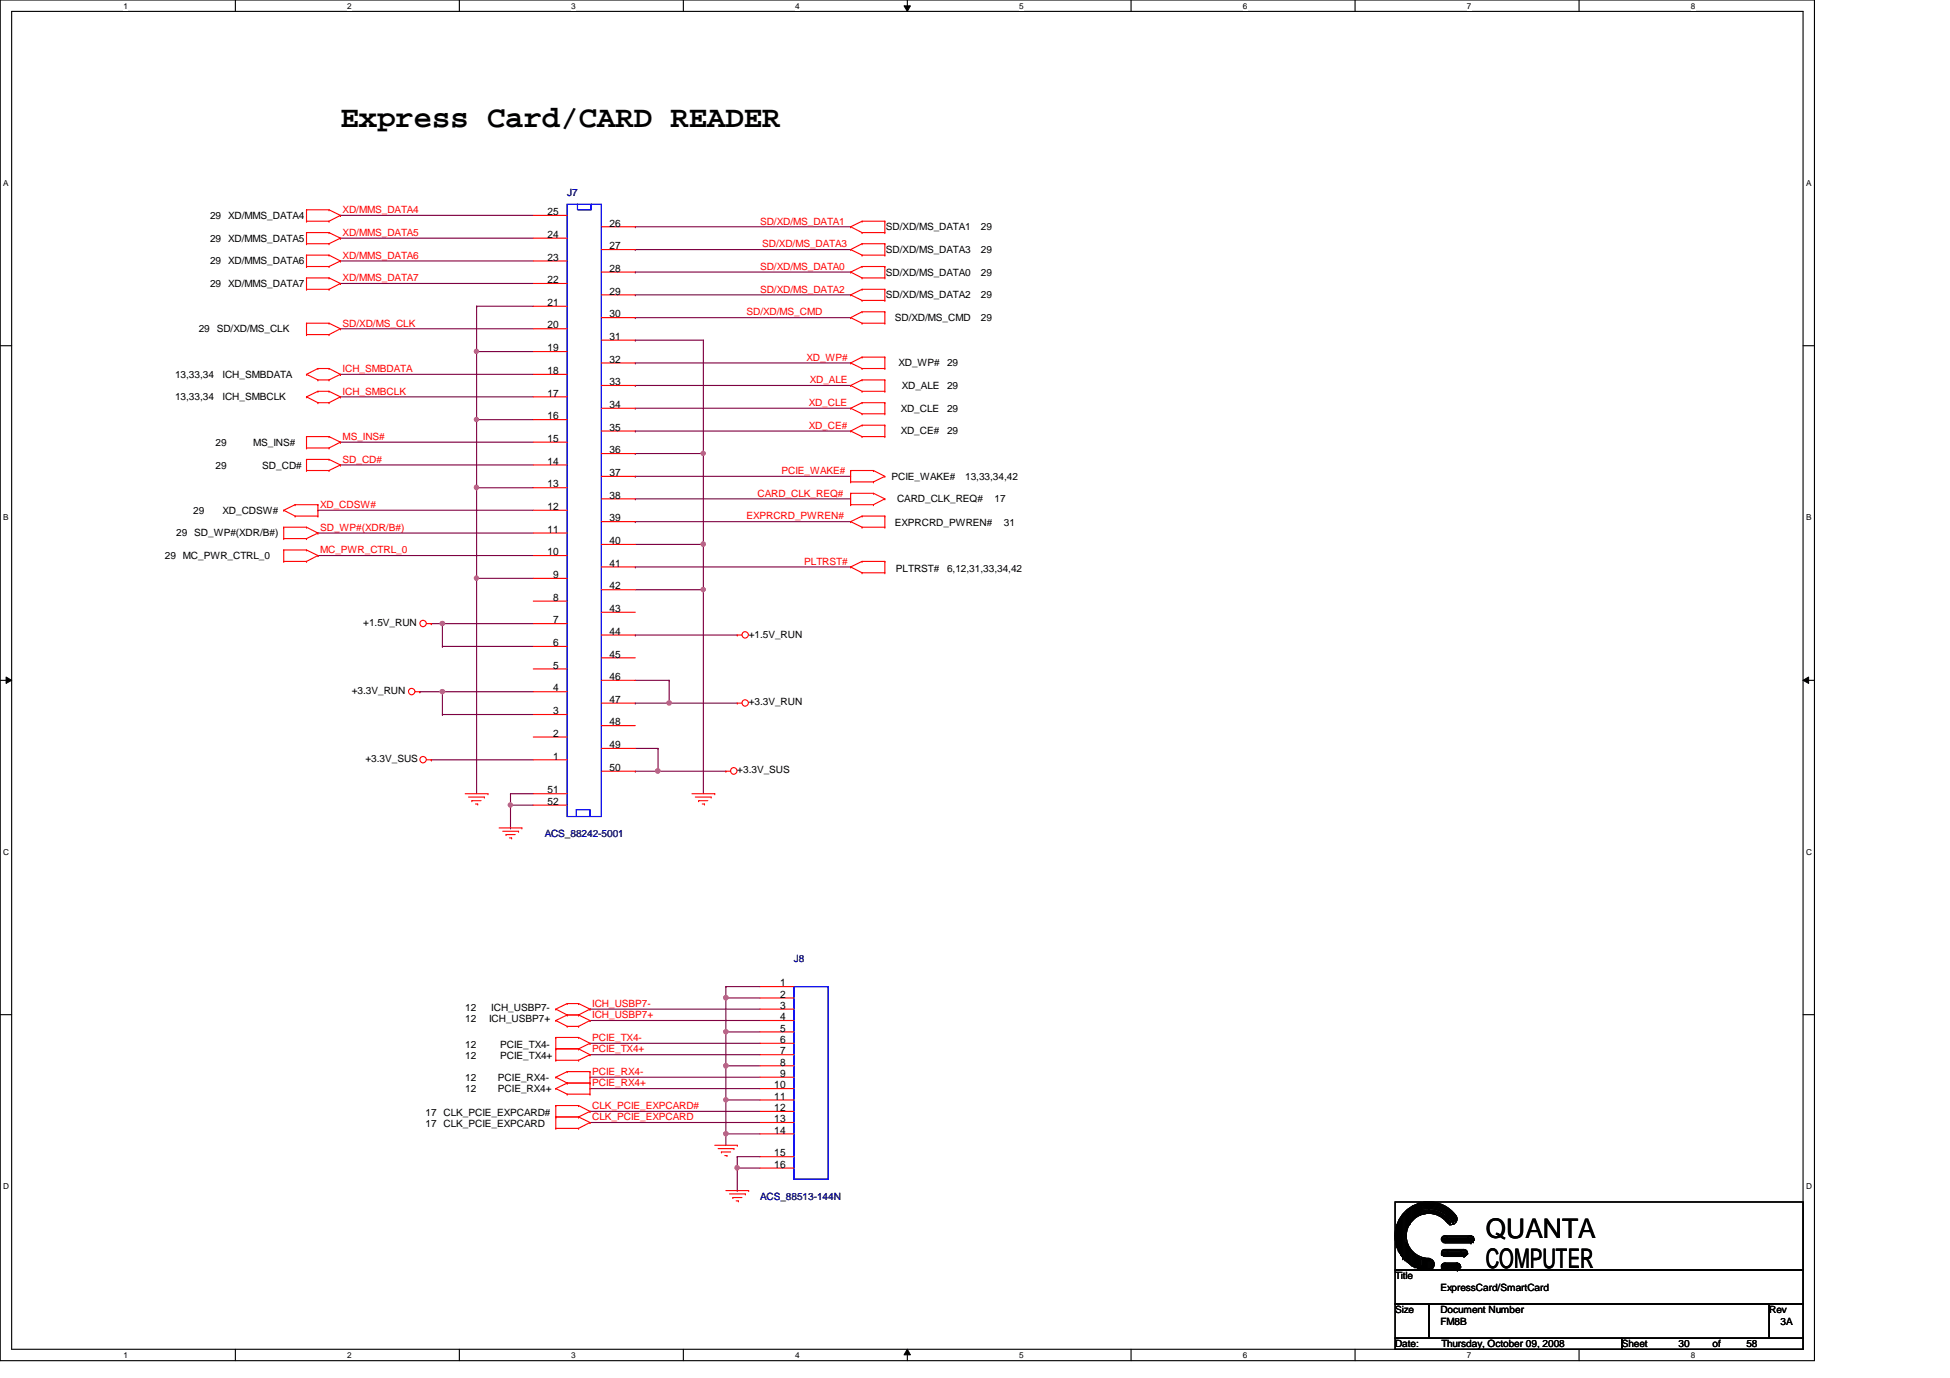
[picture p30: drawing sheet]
<svg xmlns="http://www.w3.org/2000/svg" width="297mm" height="210mm" viewBox="0 0 297 210" stroke-linecap="round" stroke-linejoin="round" font-family="sans-serif">
<defs><g id="words">
<text font-size="4.7" x="51.9" y="19.4">Express Card/CARD READER</text>
<g font-size="4.1">
<text x="226.3" y="188.5">QUANTA</text>
<text x="226.3" y="193.2">COMPUTER</text>
</g>
<g font-size="1.6">
<text x="83.4" y="32.8">25</text>
<text x="92.8" y="34.5">26</text>
<text x="83.4" y="36.2">24</text>
<text x="83.4" y="39.7">23</text>
<text x="92.8" y="38">27</text>
<text x="92.8" y="41.4">28</text>
<text x="83.4" y="43.1">22</text>
<text x="83.4" y="46.6">21</text>
<text x="92.8" y="44.9">29</text>
<text x="83.4" y="50">20</text>
<text x="83.4" y="53.5">19</text>
<text x="92.8" y="48.3">30</text>
<text x="92.8" y="51.8">31</text>
<text x="83.4" y="57">18</text>
<text x="92.8" y="55.2">32</text>
<text x="92.8" y="58.7">33</text>
<text x="83.4" y="60.4">17</text>
<text x="83.4" y="63.9">16</text>
<text x="92.8" y="62.1">34</text>
<text x="92.8" y="65.6">35</text>
<text x="83.4" y="67.3">15</text>
<text x="83.4" y="70.8">14</text>
<text x="92.8" y="69">36</text>
<text x="83.4" y="74.3">13</text>
<text x="83.4" y="77.7">12</text>
<text x="92.8" y="72.5">37</text>
<text x="92.8" y="75.9">38</text>
<text x="83.4" y="81.2">11</text>
<text x="92.8" y="79.4">39</text>
<text x="92.8" y="82.9">40</text>
<text x="83.4" y="84.6">10</text>
<text x="84.3" y="88.1">9</text>
<text x="92.8" y="86.3">41</text>
<text x="92.8" y="89.8">42</text>
<text x="84.3" y="91.5">8</text>
<text x="84.3" y="95">7</text>
<text x="92.8" y="93.2">43</text>
<text x="84.3" y="98.4">6</text>
<text x="84.3" y="101.9">5</text>
<text x="92.8" y="96.7">44</text>
<text x="92.8" y="100.2">45</text>
<text x="84.3" y="105.3">4</text>
<text x="92.8" y="103.6">46</text>
<text x="92.8" y="107.1">47</text>
<text x="84.3" y="108.8">3</text>
<text x="84.3" y="112.2">2</text>
<text x="92.8" y="110.5">48</text>
<text x="92.8" y="114">49</text>
<text x="84.3" y="115.7">1</text>
<text x="92.8" y="117.4">50</text>
<text x="83.4" y="120.9">51</text>
<text x="83.4" y="122.6">52</text>
<text x="118.8" y="150.2">1</text>
<text x="118.8" y="152">2</text>
<text x="118.8" y="153.7">3</text>
<text x="118.8" y="155.4">4</text>
<text x="118.8" y="157.1">5</text>
<text x="118.8" y="158.9">6</text>
<text x="118.8" y="160.6">7</text>
<text x="117.9" y="165.8">10</text>
<text x="117.9" y="167.5">11</text>
<text x="118.8" y="162.3">8</text>
<text x="118.8" y="164">9</text>
<text x="117.9" y="169.2">12</text>
<text x="117.9" y="170.9">13</text>
<text x="117.9" y="172.7">14</text>
<text x="117.9" y="176.1">15</text>
<text x="117.9" y="177.9">16</text>
</g>
<g font-size="1.5" fill="#000080">
<text x="86.4" y="29.9">J7</text>
<text x="83" y="127.5">ACS_88242-5001</text>
<text x="120.9" y="146.5">J8</text>
<text x="115.8" y="182.8">ACS_88513-144N</text>
</g>
<g font-size="1.5">
<text x="32" y="33.4">29 XD/MMS_DATA4</text>
<text x="135" y="35.1">SD/XD/MS_DATA1</text>
<text x="149.4" y="35.1">29</text>
<text x="32" y="40.3">29 XD/MMS_DATA6</text>
<text x="32" y="36.8">29 XD/MMS_DATA5</text>
<text x="135" y="38.5">SD/XD/MS_DATA3</text>
<text x="135" y="42">SD/XD/MS_DATA0</text>
<text x="149.4" y="38.5">29</text>
<text x="149.4" y="42">29</text>
<text x="32" y="43.7">29 XD/MMS_DATA7</text>
<text x="135" y="45.5">SD/XD/MS_DATA2</text>
<text x="149.4" y="45.5">29</text>
<text x="30.3" y="50.6">29 SD/XD/MS_CLK</text>
<text x="136.3" y="48.9">SD/XD/MS_CMD</text>
<text x="149.4" y="48.9">29</text>
<text x="26.7" y="57.5">13,33,34</text>
<text x="33.9" y="57.5">ICH_SMBDATA</text>
<text x="136.9" y="55.8">XD_WP#</text>
<text x="137.4" y="59.3">XD_ALE</text>
<text x="144.3" y="55.8">29</text>
<text x="144.3" y="59.3">29</text>
<text x="26.7" y="61">13,33,34</text>
<text x="33.9" y="61">ICH_SMBCLK</text>
<text x="137.2" y="62.7">XD_CLE</text>
<text x="144.3" y="62.7">29</text>
<text x="32.8" y="67.9">29</text>
<text x="32.8" y="71.4">29</text>
<text x="38.6" y="67.9">MS_INS#</text>
<text x="40" y="71.4">SD_CD#</text>
<text x="137.2" y="66.2">XD_CE#</text>
<text x="144.3" y="66.2">29</text>
<text x="135.8" y="73.1">PCIE_WAKE#</text>
<text x="136.6" y="76.5">CARD_CLK_REQ#</text>
<text x="147" y="73.1">13,33,34,42</text>
<text x="151.5" y="76.5">17</text>
<text x="26.8" y="81.7">29 SD_WP#(XDR/B#)</text>
<text x="29.4" y="78.3">29</text>
<text x="33.9" y="78.3">XD_CDSW#</text>
<text x="136.3" y="80.2">EXPRCRD_PWREN#</text>
<text x="152.9" y="80.2">31</text>
<text x="25.1" y="85.2">29 MC_PWR_CTRL_0</text>
<text x="136.5" y="87.1">PLTRST#</text>
<text x="144.3" y="87.1">6,12,31,33,34,42</text>
<text x="55.3" y="95.4">+1.5V_RUN</text>
<text x="114" y="97.1">+1.5V_RUN</text>
<text x="53.6" y="105.7">+3.3V_RUN</text>
<text x="114" y="107.4">+3.3V_RUN</text>
<text x="55.7" y="116.1">+3.3V_SUS</text>
<text x="112.3" y="117.8">+3.3V_SUS</text>
<text x="70.9" y="155.7">12</text>
<text x="70.9" y="153.9">12</text>
<text x="74.5" y="155.7">ICH_USBP7+</text>
<text x="74.8" y="153.9">ICH_USBP7-</text>
<text x="70.9" y="161.3">12</text>
<text x="70.9" y="159.6">12</text>
<text x="76.2" y="161.3">PCIE_TX4+</text>
<text x="76.2" y="159.6">PCIE_TX4-</text>
<text x="70.9" y="166.4">12</text>
<text x="70.9" y="164.6">12</text>
<text x="75.9" y="166.4">PCIE_RX4+</text>
<text x="75.9" y="164.6">PCIE_RX4-</text>
<text x="64.8" y="171.7">17 CLK_PCIE_EXPCARD</text>
<text x="64.8" y="170">17 CLK_PCIE_EXPCARD#</text>
<text x="212.5" y="194.9">Title</text>
<text x="219.4" y="196.6">ExpressCard/SmartCard</text>
<text x="212.5" y="200">Size</text>
<text x="219.4" y="200">Document Number</text>
<text x="219.4" y="201.8">FM8B</text>
<text x="269.5" y="200">Rev</text>
<text x="271.2" y="201.8">3A</text>
<text x="212.5" y="205.2">Date:</text>
<text x="219.6" y="205.2">Thursday, October 09, 2008</text>
<text x="247.1" y="205.2">Sheet</text>
<text x="255.7" y="205.2">30</text>
<text x="260.9" y="205.2">of</text>
<text x="266" y="205.2">58</text>
</g>
<g font-size="1.5" fill="#f00">
<text x="52.2" y="35.9">XD/MMS_DATA5</text>
<text x="52.2" y="32.5">XD/MMS_DATA4</text>
<text x="115.8" y="34.2">SD/XD/MS_DATA1</text>
<text x="52.2" y="39.4">XD/MMS_DATA6</text>
<text x="115.8" y="41.1">SD/XD/MS_DATA0</text>
<text x="116.1" y="37.7">SD/XD/MS_DATA3</text>
<text x="52.2" y="42.8">XD/MMS_DATA7</text>
<text x="115.8" y="44.6">SD/XD/MS_DATA2</text>
<text x="52.2" y="49.7">SD/XD/MS_CLK</text>
<text x="113.7" y="48">SD/XD/MS_CMD</text>
<text x="52.2" y="56.7">ICH_SMBDATA</text>
<text x="122.8" y="54.9">XD_WP#</text>
<text x="123.4" y="58.4">XD_ALE</text>
<text x="52.2" y="60.1">ICH_SMBCLK</text>
<text x="123.2" y="61.8">XD_CLE</text>
<text x="123.2" y="65.3">XD_CE#</text>
<text x="52.2" y="70.5">SD_CD#</text>
<text x="52.2" y="67">MS_INS#</text>
<text x="48.8" y="77.4">XD_CDSW#</text>
<text x="115.4" y="75.6">CARD_CLK_REQ#</text>
<text x="119" y="72.2">PCIE_WAKE#</text>
<text x="48.8" y="80.9">SD_WP#(XDR/B#)</text>
<text x="113.7" y="79.1">EXPRCRD_PWREN#</text>
<text x="48.8" y="84.3">MC_PWR_CTRL_0</text>
<text x="122.5" y="86">PLTRST#</text>
<text x="90.2" y="153.4">ICH_USBP7-</text>
<text x="90.2" y="155.1">ICH_USBP7+</text>
<text x="90.2" y="160.3">PCIE_TX4+</text>
<text x="90.2" y="158.6">PCIE_TX4-</text>
<text x="90.2" y="165.5">PCIE_RX4+</text>
<text x="90.2" y="163.7">PCIE_RX4-</text>
<text x="90.2" y="170.6">CLK_PCIE_EXPCARD</text>
<text x="90.2" y="169">CLK_PCIE_EXPCARD#</text>
</g>
<g font-size="1.3">
<text x="18.8" y="1.4">1</text>
<text x="52.9" y="1.4">2</text>
<text x="87" y="1.4">3</text>
<text x="121.1" y="1.4">4</text>
<text x="155.2" y="1.4">5</text>
<text x="189.3" y="1.4">6</text>
<text x="223.4" y="1.4">7</text>
<text x="257.6" y="1.4">8</text>
<text x=".5" y="28.3">A</text>
<text x="275.1" y="28.3">A</text>
<text x=".5" y="79.2">B</text>
<text x="275.1" y="79.2">B</text>
<text x=".5" y="130.2">C</text>
<text x="275.1" y="130.2">C</text>
<text x=".5" y="181.1">D</text>
<text x="275.1" y="181.1">D</text>
<text x="18.8" y="206.9">1</text>
<text x="52.9" y="206.9">2</text>
<text x="87" y="206.9">3</text>
<text x="121.1" y="206.9">4</text>
<text x="155.2" y="206.9">5</text>
<text x="189.3" y="206.9">6</text>
<text x="223.4" y="206.9">7</text>
<text x="257.6" y="206.9">8</text>
</g>
</g></defs>
<path d="M0 0h276.4v207.3h-276.4zM1.8 1.7h272.9v203.8h-272.9z" fill="none" stroke="#000" stroke-width=".17"/>
<g fill="#fff">
<path d="M18.8 .2h.7v1.4h-.7z"/>
<path d="M18.8 205.7h.7v1.4h-.7z"/>
</g>
<path d="M35.9 0v1.7M35.9 205.5v1.8" fill="none" stroke="#000" stroke-width=".17"/>
<g fill="#fff">
<path d="M52.9 .2h.6v1.4h-.6z"/>
<path d="M52.9 205.7h.6v1.4h-.6z"/>
</g>
<path d="M70 0v1.7M70 205.5v1.8" fill="none" stroke="#000" stroke-width=".17"/>
<g fill="#fff">
<path d="M87 .2h.7v1.4h-.7z"/>
<path d="M87 205.7h.7v1.4h-.7z"/>
</g>
<path d="M104.1 0v1.7M104.1 205.5v1.8" fill="none" stroke="#000" stroke-width=".17"/>
<g fill="#fff">
<path d="M121.1 .2h.7v1.4h-.7z"/>
<path d="M121.1 205.7h.7v1.4h-.7z"/>
</g>
<path d="M138.2 0v1.7M138.2 205.5v1.8" fill="none" stroke="#000" stroke-width=".17"/>
<path d="M137.7 .9h1l-.5 .8zM138.2 205.5l.5 .9h-1z" fill="#000"/>
<path d="M137.7 .9h1l-.5 .8zM138.2 205.5l.5 .9h-1z" fill="none" stroke="#000" stroke-width=".15"/>
<g fill="#fff">
<path d="M155.2 .2h.7v1.4h-.7z"/>
<path d="M155.2 205.7h.7v1.4h-.7z"/>
</g>
<path d="M172.3 0v1.7M172.3 205.5v1.8" fill="none" stroke="#000" stroke-width=".17"/>
<g fill="#fff">
<path d="M189.3 .2h.7v1.4h-.7z"/>
<path d="M189.3 205.7h.7v1.4h-.7z"/>
</g>
<path d="M206.4 0v1.7M206.4 205.5v1.8" fill="none" stroke="#000" stroke-width=".17"/>
<g fill="#fff">
<path d="M223.4 .2h.7v1.4h-.7z"/>
<path d="M223.4 205.7h.7v1.4h-.7z"/>
</g>
<path d="M240.5 0v1.7M240.5 205.5v1.8" fill="none" stroke="#000" stroke-width=".17"/>
<g fill="#fff">
<path d="M257.6 .2h.6v1.4h-.6z"/>
<path d="M257.6 205.7h.6v1.4h-.6z"/>
<path d="M.5 27.2h.8v1.4h-.8z"/>
<path d="M275.1 27.2h.8v1.4h-.8z"/>
<path d="M.5 78.1h.8v1.4h-.8z"/>
<path d="M275.1 78.1h.8v1.4h-.8z"/>
</g>
<path d="M0 52.7h1.8M274.7 52.7h1.7" fill="none" stroke="#000" stroke-width=".17"/>
<g fill="#fff">
<path d="M.5 129.1h.9v1.4h-.9z"/>
<path d="M275.1 129.1h.9v1.4h-.9z"/>
</g>
<path d="M0 103.6h1.8M274.7 103.6h1.7" fill="none" stroke="#000" stroke-width=".17"/>
<path d="M.9 103.1l.9 .5-.9 .5zM274.7 103.6l.8-.5v1z" fill="#000"/>
<path d="M.9 103.1l.9 .5-.9 .5zM274.7 103.6l.8-.5v1z" fill="none" stroke="#000" stroke-width=".15"/>
<g fill="#fff">
<path d="M.5 180h.9v1.4h-.9z"/>
<path d="M275.1 180h.9v1.4h-.9z"/>
</g>
<path d="M0 154.6h1.8M274.7 154.6h1.7" fill="none" stroke="#000" stroke-width=".17"/>
<g fill="none" stroke="#800040" stroke-width=".17">
<path d="M51.9 39.8h.1M51.9 36.3h.1M51.9 39.8h29.3M51.9 36.3h29.3M51.9 43.2h.1M51.9 43.2h29.3M72.6 74.3h.1M72.6 74.3h8.6M72.6 74.3v13.8M96.8 79.5h.1M96.8 76h.1M96.8 72.6h.1"/>
<path d="M96.8 79.5h32.8M96.8 76h32.8M96.8 72.6h32.8M72.6 88.1h.1M72.6 88.1h8.6"/>
</g>
<circle cx="72.6" cy="88.1" r=".32" fill="#f0f"/>
<circle cx="72.6" cy="88.1" r=".32" fill="none" stroke="#f0f" stroke-width=".17"/>
<circle cx="72.6" cy="74.2" r=".33" fill="#f0f"/>
<circle cx="72.6" cy="74.2" r=".33" fill="none" stroke="#f0f" stroke-width=".17"/>
<g fill="none" stroke="#800040" stroke-width=".17">
<path d="M96.8 38h.1M96.8 34.5h.1M96.8 38h32.8M96.8 34.5h32.8M51.9 50.1h.1M51.9 50.1h29.3M72.6 53.6h.1M72.6 53.6v10.3M72.6 53.6h8.6M96.8 58.7h.1M96.8 55.3h.1M96.8 44.9h.1"/>
<path d="M96.8 41.4h.1M96.8 58.7h32.8M96.8 55.3h32.8M96.8 44.9h32.8M96.8 41.4h32.8M96.8 62.2h.1M96.8 65.7h.1M96.8 62.2h32.8M96.8 65.7h32.8M72.6 88.1h.1M72.6 88.1v32.8"/>
</g>
<circle cx="72.6" cy="63.9" r=".32" fill="#f0f"/>
<circle cx="72.6" cy="63.9" r=".32" fill="none" stroke="#f0f" stroke-width=".17"/>
<circle cx="72.6" cy="53.5" r=".32" fill="#f0f"/>
<circle cx="72.6" cy="53.5" r=".32" fill="none" stroke="#f0f" stroke-width=".17"/>
<path d="M72.6 46.7h.1M72.6 46.7h8.6M72.6 46.7v6.9M96.8 51.8h.1M96.8 51.8h10.3M72.6 63.9h.1M72.6 63.9h8.6M107.1 89.8h.1M107.1 89.8v31.1" fill="none" stroke="#800040" stroke-width=".17"/>
<circle cx="107.1" cy="89.8" r=".32" fill="#f0f"/>
<circle cx="107.1" cy="89.8" r=".32" fill="none" stroke="#f0f" stroke-width=".17"/>
<g fill="none" stroke="#800040" stroke-width=".17">
<path d="M51.9 32.8h.1M51.9 32.8h29.3M51.9 57h.1M51.9 57h29.3M96.8 48.4h.1M96.8 48.4h32.8M51.9 60.5h.1M51.9 60.5h29.3M96.8 69.1h.1M96.8 69.1h10.3M110.6 152h.1M110.6 157.2h.1"/>
<path d="M110.6 152h5.2M110.6 157.2h5.2M110.6 152v5.2M110.6 162.3h.1M110.6 167.6h.1M110.6 172.7h.1M110.6 162.3h5.2M110.6 167.6h5.2M110.6 172.7v1.8"/>
</g>
<circle cx="110.6" cy="152" r=".34" fill="#f0f"/>
<circle cx="110.6" cy="152" r=".34" fill="none" stroke="#f0f" stroke-width=".17"/>
<path d="M110.6 157.2h.1M110.6 157.2v5.1" fill="none" stroke="#800040" stroke-width=".17"/>
<circle cx="110.6" cy="157.2" r=".33" fill="#f0f"/>
<circle cx="110.6" cy="157.2" r=".33" fill="none" stroke="#f0f" stroke-width=".17"/>
<path d="M110.6 162.3h.1M110.6 162.3v5.3" fill="none" stroke="#800040" stroke-width=".17"/>
<circle cx="110.6" cy="162.3" r=".34" fill="#f0f"/>
<circle cx="110.6" cy="162.3" r=".34" fill="none" stroke="#f0f" stroke-width=".17"/>
<g fill="none" stroke="#800040" stroke-width=".17">
<path d="M89.9 153.7h.1M89.9 155.4h.1M89.9 158.9h.1M89.9 153.7h25.9M89.9 155.4h25.9M89.9 158.9h25.9M89.9 160.7h.1M89.9 165.8h.1M89.9 164.1h.1M89.9 171h.1M89.9 169.3h.1M89.9 160.7h25.9"/>
<path d="M89.9 165.8h25.9M89.9 164.1h25.9M89.9 171h25.9M89.9 169.3h25.9M110.6 172.7h.1M110.6 172.7h5.2"/>
</g>
<circle cx="110.6" cy="172.7" r=".33" fill="#f0f"/>
<circle cx="110.6" cy="172.7" r=".33" fill="none" stroke="#f0f" stroke-width=".17"/>
<path d="M110.6 167.6h.1M110.6 167.6v5.1" fill="none" stroke="#800040" stroke-width=".17"/>
<circle cx="110.6" cy="167.5" r=".33" fill="#f0f"/>
<circle cx="110.6" cy="167.5" r=".33" fill="none" stroke="#f0f" stroke-width=".17"/>
<path d="M65.7 115.7h.1M65.7 115.7h15.5M100.2 117.5h.1M100.2 117.5h10.4" fill="none" stroke="#800040" stroke-width=".17"/>
<circle cx="100.2" cy="117.4" r=".34" fill="#f0f"/>
<circle cx="100.2" cy="117.4" r=".34" fill="none" stroke="#f0f" stroke-width=".17"/>
<g fill="none" stroke="#800040" stroke-width=".17">
<path d="M48.4 77.7h.1M48.4 77.7h32.8M48.4 81.2h.1M48.4 84.6h.1M48.4 81.2h32.8M48.4 84.6h32.8M96.8 86.4h.1M96.8 86.4h32.8M64 105.4h.1M64 105.4h17.2M67.4 105.4h.1M67.4 108.8h.1"/>
<path d="M67.4 108.8h13.8M67.4 105.4v3.4M96.8 117.5h.1M96.8 114h3.4M96.8 117.5h3.4M100.2 114h.1M100.2 117.5h.1M100.2 114v3.5M101.9 107.1h.1M101.9 107.1h10.4"/>
</g>
<circle cx="67.4" cy="105.3" r=".33" fill="#f0f"/>
<circle cx="67.4" cy="105.3" r=".33" fill="none" stroke="#f0f" stroke-width=".17"/>
<path d="M67.4 95h.1M67.4 98.5h.1M67.4 95h13.8M67.4 98.5h13.8M67.4 95v3.5" fill="none" stroke="#800040" stroke-width=".17"/>
<circle cx="67.4" cy="95" r=".33" fill="#f0f"/>
<circle cx="67.4" cy="95" r=".33" fill="none" stroke="#f0f" stroke-width=".17"/>
<path d="M107.1 51.8h.1M107.1 51.8v31.1M72.6 63.9h.1M72.6 63.9v10.4M107.1 69.1h.1M65.7 95h.1M65.7 95h1.7M96.8 82.9h10.3M107.1 82.9h.1" fill="none" stroke="#800040" stroke-width=".17"/>
<circle cx="107.1" cy="69.1" r=".32" fill="#f0f"/>
<circle cx="107.1" cy="69.1" r=".32" fill="none" stroke="#f0f" stroke-width=".17"/>
<path d="M51.9 70.8h.1M51.9 67.4h.1M51.9 70.8h29.3M51.9 67.4h29.3M96.8 89.8h10.3M107.1 89.8h.1M107.1 82.9h.1M107.1 82.9v6.9" fill="none" stroke="#800040" stroke-width=".17"/>
<circle cx="107.1" cy="82.9" r=".33" fill="#f0f"/>
<circle cx="107.1" cy="82.9" r=".33" fill="none" stroke="#f0f" stroke-width=".17"/>
<path d="M96.8 96.7h.1M96.8 96.7h15.5M96.8 103.6h5.1M101.9 103.6h.1M101.9 107.1h.1M101.9 103.6v3.5" fill="none" stroke="#800040" stroke-width=".17"/>
<circle cx="101.9" cy="107.1" r=".33" fill="#f0f"/>
<circle cx="101.9" cy="107.1" r=".33" fill="none" stroke="#f0f" stroke-width=".17"/>
<path d="M96.8 107.1h.1M96.8 107.1h5.1M77.8 120.9h.1M77.8 122.6h.1M77.8 120.9h3.4M77.8 120.9v1.7M77.8 122.6h3.4M110.6 150.3h.1M110.6 152h.1M110.6 150.3h5.2M110.6 150.3v1.7" fill="none" stroke="#800040" stroke-width=".17"/>
<circle cx="77.7" cy="122.6" r=".32" fill="#f0f"/>
<circle cx="77.7" cy="122.6" r=".32" fill="none" stroke="#f0f" stroke-width=".17"/>
<path d="M77.8 126.1h.1M77.8 122.6v3.5M112.3 176.2h.1M112.3 177.9h.1M112.3 176.2h3.5M112.3 176.2v1.7M112.3 177.9h3.5" fill="none" stroke="#800040" stroke-width=".17"/>
<circle cx="112.3" cy="177.9" r=".33" fill="#f0f"/>
<circle cx="112.3" cy="177.9" r=".33" fill="none" stroke="#f0f" stroke-width=".17"/>
<path d="M112.3 177.9v3.5M112.3 181.4h.1" fill="none" stroke="#800040" stroke-width=".17"/>
<g fill="none" stroke="#f00" stroke-width=".17">
<path d="M46.7 38.9h.1M46.7 37.1h.1M46.7 35.4h.1M46.7 33.7h.1M46.7 32h.1M46.7 38.9h3.4M46.7 32v1.7M46.7 35.4v1.7M46.7 38.9v1.7M46.7 35.4h3.4M46.7 37.1h3.4M46.7 33.7h3.4"/>
<path d="M46.7 32h3.4M50.1 38.9h.1M50.1 35.4h.1M50.1 37.1h.1M50.1 32h.1M50.1 33.7h.1M50.1 38.9l1.8 .9M50.1 35.4l1.8 .9M50.1 32l1.8 .8M51.9 39.8h.1M51.9 36.3h.1M51.9 32.8h.1"/>
<path d="M51.9 39.8l-1.8 .8M51.9 36.3l-1.8 .8M51.9 32.8l-1.8 .9M81.2 32.8h5.2M81.2 36.3h5.2M81.2 39.8h5.2M91.6 34.5h5.2M91.6 38h5.2M129.6 34.5h.1M129.6 38h.1M129.6 34.5l1.7 .9M129.6 38l1.7 .9"/>
<path d="M131.3 33.7h.1M131.3 35.4h.1M131.3 37.1h.1M131.3 38.9h.1M131.3 38.9h3.5M131.3 35.4h3.5M131.3 37.1h3.5M131.3 33.7h3.5M131.3 33.7l-1.7 .8M131.3 37.1l-1.7 .9M134.8 35.4h.1M134.8 33.7h.1"/>
<path d="M134.8 38.9h.1M134.8 37.1h.1M134.8 33.7v1.7M134.8 37.1v1.8M46.7 40.6h.1M46.7 44.1h.1M46.7 42.3h.1M46.7 51h.1M46.7 49.2h.1M46.7 57h.1M46.7 40.6h3.4M46.7 42.3v1.8"/>
<path d="M46.7 49.2v1.8M46.7 42.3h3.4M46.7 44.1h3.4M46.7 49.2h3.4M46.7 51h3.4M46.7 57l1.7 .9M48.4 59.6h.1M48.4 56.1h.1M48.4 57.9h.1M48.4 56.1h1.7M48.4 57.9h1.7M48.4 59.6h1.7"/>
<path d="M48.4 59.6l-1.7 .9M48.4 56.1l-1.7 .9M50.1 40.6h.1M50.1 42.3h.1M50.1 44.1h.1M50.1 49.2h.1M50.1 51h.1M50.1 59.6h.1M50.1 56.1h.1M50.1 57.9h.1M50.1 42.3l1.8 .9M50.1 49.2l1.8 .9"/>
<path d="M50.1 59.6l1.8 .9M50.1 56.1l1.8 .9M51.9 43.2h.1M51.9 50.1h.1M51.9 57h.1M51.9 43.2l-1.8 .9M51.9 50.1l-1.8 .9M51.9 57l-1.8 .9M81.2 43.2h5.2M81.2 46.7h5.2M81.2 50.1h5.2M81.2 53.6h5.2"/>
<path d="M81.2 57h5.2M91.6 41.4h5.2M91.6 44.9h5.2M91.6 48.4h5.2M91.6 51.8h5.2M91.6 55.3h5.2M91.6 58.7h5.2M129.6 55.3h.1M129.6 58.7h.1M129.6 44.9h.1M129.6 41.4h.1M129.6 48.4h.1"/>
<path d="M129.6 55.3l1.7 .8M129.6 58.7l1.7 .9M129.6 44.9l1.7 .9M129.6 41.4l1.7 .9M129.6 48.4l1.7 .8M131.3 54.4h.1M131.3 56.1h.1M131.3 57.9h.1M131.3 59.6h.1M131.3 44.1h.1M131.3 45.8h.1M131.3 40.6h.1"/>
<path d="M131.3 42.3h.1M131.3 47.5h.1M131.3 49.2h.1M131.3 40.6h3.5M131.3 42.3h3.5M131.3 44.1h3.5M131.3 49.2h3.5M131.3 54.4h3.5M131.3 54.4l-1.7 .9M131.3 56.1h3.5M131.3 57.9h3.5M131.3 57.9l-1.7 .8"/>
<path d="M131.3 59.6h3.5M131.3 44.1l-1.7 .8M131.3 45.8h3.5M131.3 40.6l-1.7 .8M131.3 47.5h3.5M131.3 47.5l-1.7 .9M134.8 56.1h.1M134.8 54.4h.1M134.8 59.6h.1M134.8 57.9h.1M134.8 45.8h.1M134.8 44.1h.1"/>
<path d="M134.8 42.3h.1M134.8 40.6h.1M134.8 49.2h.1M134.8 47.5h.1M134.8 40.6v1.7M134.8 44.1v1.7M134.8 47.5v1.7M134.8 54.4v1.7M134.8 57.9v1.7M43.2 77.7h.1M43.2 77.7l1.8 .9M45 76.9h.1"/>
<path d="M45 78.6h.1M45 76.9h3.4M45 78.6h3.4M45 76.9l-1.8 .8M46.7 60.5h.1M46.7 66.5h.1M46.7 68.2h.1M46.7 70h.1M46.7 71.7h.1M46.7 66.5v1.7M46.7 70v1.7M46.7 71.7h3.4"/>
<path d="M46.7 66.5h3.4M46.7 60.5l1.7 .8M46.7 68.2h3.4M46.7 70h3.4M48.4 61.3h.1M48.4 76.9h.1M48.4 78.6h.1M48.4 61.3h1.7M48.4 76.9v1.7M50.1 61.3h.1M50.1 68.2h.1M50.1 66.5h.1"/>
<path d="M50.1 70h.1M50.1 71.7h.1M50.1 66.5l1.8 .9M50.1 70l1.8 .8M51.9 60.5h.1M51.9 67.4h.1M51.9 70.8h.1M51.9 60.5l-1.8 .8M51.9 67.4l-1.8 .8M51.9 70.8l-1.8 .9M81.2 60.5h5.2M81.2 63.9h5.2"/>
<path d="M81.2 67.4h5.2M81.2 70.8h5.2M81.2 74.3h5.2M81.2 77.7h5.2M91.6 62.2h5.2M91.6 65.7h5.2M91.6 69.1h5.2M91.6 72.6h5.2M91.6 76h5.2M91.6 79.5h5.2M129.6 71.7h.1M129.6 73.4h.1"/>
<path d="M129.6 75.1h.1M129.6 76.9h.1M129.6 79.5h.1M129.6 65.7h.1M129.6 62.2h.1M129.6 71.7h3.5M129.6 71.7v1.7M129.6 75.1v1.8M129.6 73.4h3.5M129.6 75.1h3.5M129.6 76.9h3.5M129.6 79.5l1.7 .8"/>
<path d="M129.6 65.7l1.7 .8M129.6 62.2l1.7 .8M131.3 78.6h.1M131.3 64.8h.1M131.3 66.5h.1M131.3 61.3h.1M131.3 63h.1M131.3 78.6h3.5M131.3 78.6l-1.7 .9M131.3 64.8h3.5M131.3 64.8l-1.7 .9M131.3 66.5h3.5"/>
<path d="M131.3 61.3h3.5M131.3 61.3l-1.7 .9M131.3 63h3.5M133.1 71.7h.1M133.1 73.4h.1M133.1 75.1h.1M133.1 76.9h.1M133.1 71.7l1.7 .9M133.1 75.1l1.7 .9M134.8 72.6h.1M134.8 76h.1M134.8 78.6h.1"/>
<path d="M134.8 66.5h.1M134.8 64.8h.1M134.8 63h.1M134.8 61.3h.1M134.8 72.6l-1.7 .8M134.8 76l-1.7 .9M134.8 61.3v1.7M134.8 64.8v1.7M134.8 78.6v1.7M43.2 85.5h.1M43.2 83.8h.1M43.2 82h.1"/>
<path d="M43.2 80.3h.1M43.2 80.3h3.5M43.2 83.8h3.5M43.2 85.5h3.5M43.2 80.3v1.7M43.2 83.8v1.7M43.2 82h3.5M46.7 83.8h.1M46.7 85.5h.1M46.7 80.3h.1M46.7 82h.1M46.7 83.8l1.7 .8"/>
<path d="M46.7 80.3l1.7 .9M48.4 84.6h.1M48.4 81.2h.1M48.4 84.6l-1.7 .9M48.4 81.2l-1.7 .8M65 95h.7M65.7 95h.1M81.2 95h5.2M81.2 81.2h5.2M81.2 84.6h5.2M81.2 88.1h5.2M81.2 91.6h5.2"/>
<path d="M81.2 98.5h5.2M91.6 96.7h5.2M91.6 82.9h5.2M91.6 86.4h5.2M91.6 89.8h5.2M91.6 93.3h5.2M112.3 96.7h.1M112.3 96.7h.7M129.6 86.4h.1M129.6 86.4l1.7 .8M131.3 80.3h.1M131.3 85.5h.1"/>
<path d="M131.3 87.2h.1M131.3 80.3h3.5M131.3 85.5h3.5M131.3 85.5l-1.7 .9M131.3 87.2h3.5M134.8 80.3h.1M134.8 87.2h.1M134.8 85.5h.1M134.8 85.5v1.7M63.2 105.4h.8M64 105.4h.1M65 115.7h.7"/>
<path d="M65.7 115.7h.1M81.2 115.7h5.2M81.2 105.4h5.2M81.2 101.9h5.2M81.2 108.8h5.2M81.2 112.3h5.2M91.6 117.5h5.2M91.6 107.1h5.2M91.6 100.2h5.2M91.6 103.6h5.2M91.6 110.5h5.2M91.6 114h5.2"/>
<path d="M110.6 117.5h.1M110.6 117.5h.7M112.3 107.1h.1M112.3 107.1h.7M70.9 120.9h3.4M71.4 121.4h2.4M71.9 122h.1M71.9 122h1.4M72.4 122.5h.4M72.8 122.5h.1M73.8 121.4h.1M74.3 120.9h.1"/>
<path d="M76 126.1h3.5M76.6 126.6h2.4M77.1 127.1h.1M77.1 127.1h1.4M77.6 127.6h.3M77.9 127.6h.1M79 126.6h.1M79.5 126.1h.1M81.2 120.9h5.2M81.2 122.6h5.2M105.4 120.9h3.5M105.9 121.4h2.4"/>
<path d="M106.4 122h.1M106.4 122h1.4M107 122.5h.3M107.3 122.5h.1M108.3 121.4h.1M108.9 120.9h.1M84.7 159.8h.1M84.7 158h.1M84.7 153.7h.1M84.7 155.4h.1M84.7 158v3.5M84.7 159.8h3.4"/>
<path d="M84.7 158h3.4M84.7 153.7l1.7 .9M84.7 155.4l1.7 .9M86.4 154.6h.1M86.4 152.9h.1M86.4 156.3h.1M86.4 154.6h1.7M86.4 152.9l-1.7 .8M86.4 152.9h1.7M86.4 156.3h1.7M86.4 154.6l-1.7 .8M88.1 159.8h.1"/>
<path d="M88.1 158h.1M88.1 154.6h.1M88.1 152.9h.1M88.1 156.3h.1M88.1 159.8l1.8 .9M88.1 158l1.8 .9M88.1 152.9l1.8 .8M88.1 154.6l1.8 .8M89.9 158.9h.1M89.9 153.7h.1M89.9 155.4h.1M89.9 158.9l-1.8 .9"/>
<path d="M89.9 153.7l-1.8 .9M89.9 155.4l-1.8 .9M115.8 150.3h5.1M115.8 152h5.1M115.8 153.7h5.1M115.8 155.4h5.1M115.8 157.2h5.1M115.8 158.9h5.1M84.7 171.9h.1M84.7 170.1h.1M84.7 168.4h.1M84.7 161.5h.1"/>
<path d="M84.7 165.8h.1M84.7 164.1h.1M84.7 170.1h3.4M84.7 171.9h3.4M84.7 168.4v3.5M84.7 168.4h3.4M84.7 161.5h3.4M84.7 165.8l1.7 .9M84.7 164.1l1.7 .9M86.4 165h.1M86.4 166.7h.1M86.4 163.2h.1"/>
<path d="M86.4 165l-1.7 .8M86.4 165h3.5M86.4 166.7h3.5M86.4 163.2l-1.7 .9M86.4 163.2h3.5M88.1 170.1h.1M88.1 171.9h.1M88.1 168.4h.1M88.1 161.5h.1M88.1 170.1l1.8 .9M88.1 168.4l1.8 .9M89.9 171h.1"/>
<path d="M89.9 169.3h.1M89.9 160.7h.1M89.9 165h.1M89.9 166.7h.1M89.9 163.2h.1M89.9 171l-1.8 .9M89.9 169.3l-1.8 .8M89.9 160.7l-1.8 .8M89.9 163.2v3.5M108.9 174.5h3.4M109.4 175h2.4M109.9 175.5h.1"/>
<path d="M109.9 175.5h1.4M110.4 176h.3M110.7 176h.1M111.8 175h.1M112.3 174.5h.1M115.8 160.7h5.1M115.8 162.3h5.1M115.8 164.1h5.1M115.8 165.8h5.1M115.8 167.6h5.1M115.8 169.3h5.1M115.8 171h5.1"/>
<path d="M115.8 172.7h5.1M115.8 176.2h5.1M115.8 177.9h5.1M110.6 181.4h3.4M111.1 181.9h2.4M111.6 182.4h.1M111.6 182.4h1.4M112.1 182.9h.4M112.5 182.9h.1M113.5 181.9h.1M114 181.4h.1"/>
<circle cx="64.4" cy="95" r=".49"/>
<circle cx="113.5" cy="96.7" r=".49"/>
<circle cx="62.7" cy="105.3" r=".49"/>
<circle cx="64.4" cy="115.7" r=".49"/>
<circle cx="111.8" cy="117.4" r=".5"/>
<circle cx="113.5" cy="107.1" r=".49"/>
</g>
<g fill="none" stroke="#000" stroke-width=".17">
<path d="M212.5 183.1h62.2v10.4h-62.2zM212.5 193.5h62.2v5.1h-62.2zM212.5 198.6h5.2v5.2h-5.2zM212.7 189.5h.1M212.7 187.1v2.4M212.7 189.5l.1 .5M212.8 190h.1M212.8 186.6h.1M212.8 186.6v3.4M213 186.2h.1M213 190.5h.1M213 186.2l-.2 .4"/>
<path d="M213 186.2v4.3M213 190.5l.2 .2M213.2 190.7h.1M213.2 185.8h.1M213.2 185.8v4.9M213.4 185.5h.1M213.4 191.1h.1M213.4 185.5l-.2 .3M213.4 185.5v5.6M213.4 191.1l.1 .1M213.5 191.2h.1M213.5 185.3h.1"/>
<path d="M213.5 185.3v5.9M213.7 185.2h.1M213.7 191.7h.1M213.7 185.2l-.2 .1M213.7 185.2v6.5M213.9 185h.1M213.9 185v6.7M214 184.8h.1M214 191.9h.1M214 184.8l-.1 .2M214 184.8v7.1M214 191.9h.2"/>
<path d="M214.2 191.9h.1M214.2 189.3h.1M214.2 187.4h.1M214.2 184.5v2.9M214.2 189.3v2.6M214.2 189.3l.2 .4M214.4 189.7h.1M214.4 192.1h.1M214.4 186.9h.1M214.4 184.5h.1M214.4 184.5v2.4M214.4 189.7v2.4"/>
<path d="M214.4 192.1l.2 .1M214.4 186.9l-.2 .5M214.6 192.2h.1M214.6 190h.1M214.6 184.3h.1M214.6 186.6h.1M214.6 184.3v2.3M214.6 190v2.2M214.6 190l.2 .3M214.6 184.3l-.2 .2M214.8 190.3h.1M214.8 192.4h.1"/>
<path d="M214.8 186.4h.1M214.8 184.1h.1M214.8 192.4l.1 .2M214.8 184.1v2.3M214.8 190.3v2.1M214.8 186.4l-.2 .2M214.9 192.6h.1M214.9 190.5h.1M214.9 183.9h.1M214.9 186h.1M214.9 183.9l-.1 .2M214.9 183.9v2.1"/>
<path d="M214.9 190.5v2.1M214.9 190.5l.2 .2M215.1 190.7h.1M215.1 192.7h.1M215.1 185.8h.1M215.1 183.8h.1M215.1 192.7h.2M215.1 183.8v2M215.1 190.7v2M215.1 185.8l-.2 .2M215.1 183.8h.2M215.3 192.7h.1"/>
<path d="M215.3 190.9h.1M215.3 183.8h.1M215.3 185.7h.1M215.3 183.8v1.9M215.3 190.9v1.8M215.3 190.9l.1 .2M215.4 191.1h.1M215.4 193h.1M215.4 185.5h.1M215.4 183.8h.1M215.4 193h.2M215.4 183.8v1.7"/>
<path d="M215.4 191.1v1.9M215.4 185.5l-.1 .2M215.6 193h.1M215.6 191.2h.1M215.6 183.6h.1M215.6 185.3h.1M215.6 191.2l.2 .2M215.6 183.6v1.7M215.6 191.2v1.8M215.6 183.6l-.2 .2M215.8 191.4h.1M215.8 193h.1"/>
<path d="M215.8 185.2h.1M215.8 183.6h.1M215.8 183.6v1.6M215.8 191.4v1.6M215.8 193l.1 .1M215.8 185.2l-.2 .1M215.9 193.1h.1M215.9 191.4h.1M215.9 183.4h.1M215.9 185.2h.1M215.9 183.4v1.8M215.9 191.4v1.7"/>
<path d="M215.9 191.4l.2 .2M215.9 183.4l-.1 .2M216.1 191.6h.1M216.1 193.1h.1M216.1 184.8h.1M216.1 183.4h.1M216.1 193.1h.2M216.1 183.4v1.4M216.1 191.6v1.5M216.1 184.8l.2 .2M216.3 184.9l1.4-.2a3.6 3.6 0 0 1 3.1 1.9M216.3 184.7l1.4-.2a3.6 3.6 0 0 1 3.3 2.1"/>
<path d="M216.3 184.5l1.4-.2a3.9 3.9 0 0 1 3.3 1.9M216.3 184.3l1.4-.2a4.1 4.1 0 0 1 3.7 2.3M216.3 184.1l1.4-.2a4.2 4.2 0 0 1 3.8 2.5M216.3 184l1.4-.2a4.3 4.3 0 0 1 3.8 2.3M216.3 183.8l1.4-.2a4.6 4.6 0 0 1 4 2.5M216.3 183.5l1.4-.2a5 5 0 0 1 4.2 2.4M216.3 193.1h.1M216.3 191.7h.1M216.3 183.3h.1M216.3 185h.1M216.3 183.3v1.7M216.3 191.6v1.5"/>
<path d="M216.3 183.3l-.2 .1M216.4 183.6l1.3-.2a4.7 4.7 0 0 1 4.1 2.5M216.4 191.7h.1M216.4 193.1h.1M216.4 193.3h.1M216.4 183.4h.1M216.4 193.1h.3M216.4 193.3h.4M216.4 183.4v1.4M216.4 191.7v1.4M216.7 193.1h.1M216.7 191.7h.1"/>
<path d="M216.7 191.7v1.4M216.8 191.7h.1M216.8 193.3h.1M216.8 191.7v1.6M217 191.7h.1M217 193.3h.1M217 191.7l-.6 1.6M217 191.7v1.6M217.2 193.1h.1M217.2 191.7h.1M217.2 193.1l-.2 .2M217.2 191.7v1.4"/>
<path d="M217.2 191.7l.1 .4M217.3 192.1h.1M217.3 193.3h.1M217.3 193.3h.2M217.3 192.1v1.2M217.5 193.3h.1M217.5 191.9h.1M217.5 191.9h.2M217.5 191.9v1.4M217.7 198.6h51.8v5.2h-51.8zM217.7 183.1a5.1 5.1 0 0 1 4 2M217.7 183.1a5.2 5.2 0 0 0-5.2 5.2 5.2 5.2 0 0 0 5.2 5.1"/>
<path d="M217.7 184.8a3.4 3.4 0 0 1 2.6 1.3M217.7 184.8a3.4 3.4 0 0 0-3.5 3.5 3.4 3.4 0 0 0 3.5 3.4M217.7 183.1l-1.6 .2M217.7 191.9h.1M217.7 193.3h.1M217.7 184.8l-1.3 .2M217.7 191.9v1.4M217.8 193.3h.1M217.8 191.9h.1M217.8 191.9h.2M217.8 191.9v1.4M218 191.9h.1"/>
<path d="M218 193.3h.1M218 191.9v1.4M218.2 193.1h.1M218.2 192.1h.1M218.2 193.1l-.2 .2M218.2 192.1v1M218.2 192.1l.2 .1M218.4 192.2h.1M218.4 193h.1M218.4 192.2v.8M219.6 188.6h.1M219.6 188.8h.1"/>
<path d="M219.6 190.9h.1M219.6 191.1h.1M219.6 192.7h.1M219.6 193h.1M219.6 193.1h.1M219.6 188.6h4.8M219.6 188.6v.2M219.6 192.7v.3M219.6 188.8h5M219.6 190.9h4M219.6 191.1h3.8M219.6 191.1l.3 .1"/>
<path d="M219.6 192.7h2.7M219.6 193h2.9M219.6 193.1h2.7M219.6 193.1l.3 .2M219.7 189h.1M219.7 190.7h.1M219.7 188.4h4.7M219.7 189h4.7M219.7 189l.2 .1M219.7 190.5h3.7M219.7 190.7h3.7M219.7 190.7l-.1 .2"/>
<path d="M219.7 192.6h2.6M219.9 189.1h.1M219.9 191.2h.1M219.9 193.3h.1M219.9 189.1h4.5M219.9 191.2h3.3M219.9 193.3h2.4M220.1 192.4h1.9M220.1 193.5h1.9M220.1 191.4h2.9M220.1 190.3h2.9M220.1 189.3h4"/>
<path d="M220.1 188.3h4M222 192.4h.1M222 193.5h.1M222.2 192.6h.1M222.3 192.6h.1M222.3 192.7h.1M222.3 193.1h.1M222.3 193.3h.1M222.3 192.6v.1M222.5 193h.1M222.5 193l-.2 .1M223 191.4h.1"/>
<path d="M223 190.3h.1M223.2 191.2h.1M223.4 190.5h.1M223.4 190.7h.1M223.4 191.1h.1M223.4 190.5v.2M223.6 190.9h.1M223.6 190.9l-.2 .2M224.1 189.3h.1M224.1 188.3h.1M224.4 188.4h.1M224.4 188.6h.1"/>
<path d="M224.4 189h.1M224.4 189.1h.1M224.4 188.4v.2M224.6 188.8h.1M224.6 188.8l-.2 .2M269.5 198.6h5.2v5.2h-5.2zM212.5 203.8h34.6v1.7h-34.6zM247.1 203.8h27.6v1.7h-27.6z"/>
<circle cx="217.6" cy="192.6" r=".84"/>
<circle cx="220.1" cy="190.8" r=".5"/>
<circle cx="220.1" cy="188.8" r=".5"/>
<circle cx="220.1" cy="192.9" r=".5"/>
<circle cx="221.1" cy="185.7" r=".85"/>
<circle cx="222" cy="192.9" r=".5"/>
<circle cx="223" cy="190.8" r=".51"/>
<circle cx="224" cy="188.8" r=".5"/>
</g>
<path d="M86.4 31.1h5.2v93.3h-5.2zM88 31.1v.9h2v-.9M87.8 124.2v-.9h2.1v.9M120.9 150.3h5.2v29.3h-5.2z" fill="none" stroke="#00f" stroke-width=".17"/>
<circle cx="72.6" cy="88.1" r=".32" fill="#f0f"/>
<circle cx="72.6" cy="88.1" r=".32" fill="none" stroke="#f0f" stroke-width=".17"/>
<circle cx="72.6" cy="74.2" r=".33" fill="#f0f"/>
<circle cx="72.6" cy="74.2" r=".33" fill="none" stroke="#f0f" stroke-width=".17"/>
<circle cx="72.6" cy="63.9" r=".32" fill="#f0f"/>
<circle cx="72.6" cy="63.9" r=".32" fill="none" stroke="#f0f" stroke-width=".17"/>
<circle cx="72.6" cy="53.5" r=".32" fill="#f0f"/>
<circle cx="72.6" cy="53.5" r=".32" fill="none" stroke="#f0f" stroke-width=".17"/>
<circle cx="107.1" cy="89.8" r=".32" fill="#f0f"/>
<circle cx="107.1" cy="89.8" r=".32" fill="none" stroke="#f0f" stroke-width=".17"/>
<circle cx="110.6" cy="152" r=".34" fill="#f0f"/>
<circle cx="110.6" cy="152" r=".34" fill="none" stroke="#f0f" stroke-width=".17"/>
<circle cx="110.6" cy="157.2" r=".33" fill="#f0f"/>
<circle cx="110.6" cy="157.2" r=".33" fill="none" stroke="#f0f" stroke-width=".17"/>
<circle cx="110.6" cy="162.3" r=".34" fill="#f0f"/>
<circle cx="110.6" cy="162.3" r=".34" fill="none" stroke="#f0f" stroke-width=".17"/>
<circle cx="110.6" cy="172.7" r=".33" fill="#f0f"/>
<circle cx="110.6" cy="172.7" r=".33" fill="none" stroke="#f0f" stroke-width=".17"/>
<circle cx="110.6" cy="167.5" r=".33" fill="#f0f"/>
<circle cx="110.6" cy="167.5" r=".33" fill="none" stroke="#f0f" stroke-width=".17"/>
<circle cx="100.2" cy="117.4" r=".34" fill="#f0f"/>
<circle cx="100.2" cy="117.4" r=".34" fill="none" stroke="#f0f" stroke-width=".17"/>
<circle cx="67.4" cy="105.3" r=".33" fill="#f0f"/>
<circle cx="67.4" cy="105.3" r=".33" fill="none" stroke="#f0f" stroke-width=".17"/>
<circle cx="67.4" cy="95" r=".33" fill="#f0f"/>
<circle cx="67.4" cy="95" r=".33" fill="none" stroke="#f0f" stroke-width=".17"/>
<circle cx="107.1" cy="69.1" r=".32" fill="#f0f"/>
<circle cx="107.1" cy="69.1" r=".32" fill="none" stroke="#f0f" stroke-width=".17"/>
<circle cx="107.1" cy="82.9" r=".33" fill="#f0f"/>
<circle cx="107.1" cy="82.9" r=".33" fill="none" stroke="#f0f" stroke-width=".17"/>
<circle cx="101.9" cy="107.1" r=".33" fill="#f0f"/>
<circle cx="101.9" cy="107.1" r=".33" fill="none" stroke="#f0f" stroke-width=".17"/>
<circle cx="77.7" cy="122.6" r=".32" fill="#f0f"/>
<circle cx="77.7" cy="122.6" r=".32" fill="none" stroke="#f0f" stroke-width=".17"/>
<circle cx="112.3" cy="177.9" r=".33" fill="#f0f"/>
<circle cx="112.3" cy="177.9" r=".33" fill="none" stroke="#f0f" stroke-width=".17"/>
<use href="#words"/>
</svg>
